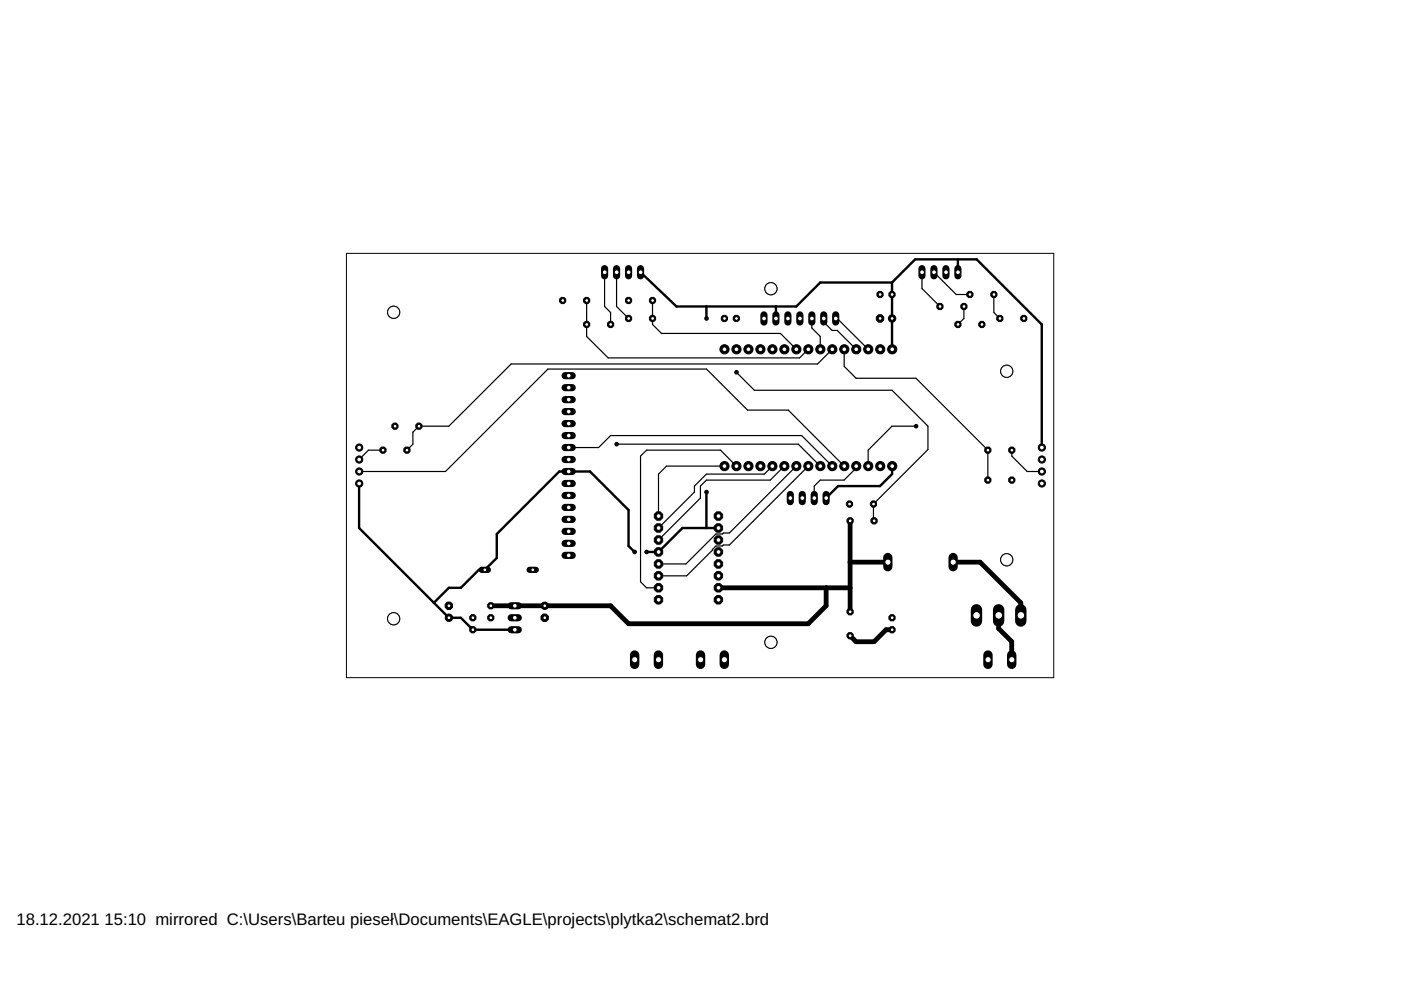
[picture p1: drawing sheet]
<svg xmlns="http://www.w3.org/2000/svg" width="297mm" height="210mm" viewBox="0 0 297 210" stroke-linecap="round" stroke-linejoin="round" font-family="sans-serif">
<defs><g id="words">
<g font-size="3.5">
<text x="3.5" y="196.2">18.12.2021</text>
<text x="22.2" y="196.2">15:10 mirrored C:\Users\Barteu pieseł\Documents\EAGLE\projects\plytka2\schemat2.brd</text>
</g>
</g></defs>
<path d="M180.2 119.2h8M180.2 110.4v19.3M202.1 119.2h5.7l8.6 8.6v2.7M152.3 124.6h27.9M175.2 124.6v3.8l-3.8 3.8h-38.1l-3.8-3.8h-25.4M189.1 133.5h-1.2l-2.6 2.6h-3.8l-1.3-1.3M211.7 130.5v2.8l2.8 2.7v3.9" fill="none" stroke="#000" stroke-width="1"/>
<path d="M135.8 57.7l7.6 7.3h25.4l5.1-5.1h15.2M189.1 59.9v14.1M189.1 59.9l4.9-4.9h13.1l13.8 13.8v26.1M203.1 55v2.7M149.8 65v2.5M164.5 65v2.5M189.1 74v.1M189.1 98.8v1.7l-2.5 2.6h-8.9l-2.5 2.5M76.1 102.5v9.5l19.1 19h2.5l2.5 2.5h8.9M134.5 117l-1.2-1.2v-7.7l-8.2-8.1h-6.5l-13.3 13.2v5.1l-2.5 2.5h-1.3l-3.8 3.8h-2.5l-3.2 3.2M149.8 104.3v7.7M152.3 112h-7.6l-5.1 5h-2.5" fill="none" stroke="#000" stroke-width=".51"/>
<g fill="none" stroke="#000" stroke-width=".25">
<path d="M128.2 57.7v7.3l1.3 1.3v2.5M130.7 57.7v7.3l2.6 2.5M195.5 57.7v3.5l3.8 3.8M198 57.7l4.7 4.7h2.9M124.4 63.7v7.6l4.5 4.6h40.6l1.9-1.8M138.3 63.7v5.1l2 1.9h25.2l3.3 3.4M156.1 78.9l3.8 3.8h29.2l7.6 7.7v4.9l-11.5 11.6v3.4l.1 .1M172.1 67.5v2.1l1.8 1.7v2.8M174.6 67.5v.8l1.8 1.8h1.1l4 4M176.4 74.1l-3.1 3.1h-64.9l-13.2 13.2h-6.4l-1.3 1.2v2.6l-1.2 1.2M177.2 67.5h.3l6.6 6.6M179 74.1v3.6l2.5 2.5h12.7l15.2 15.2v6.4"/>
<path d="M204.4 65v2.5l-1.3 1.3M210.7 62.4v3.9l1.3 1.2M81.2 95.4h-3.1l-2 2M120.6 94.9h6.3l2.6-2.5h40.5l6.4 6.4M130.7 94.2h38.5l4.7 4.6M153.6 98.8h-12.3l-1.7 1.7v8.9M156.1 98.8l-3.3-3.4h-15.7l-1.3 1.3v26.7l1.3 1.2h2.5M163.7 98.8l-1.6 1.7h-12.3l-2.6 2.6v1.2l-7.6 7.7M166.3 98.8l-3 3h-13.5l-1.3 1.3v2.5l-8.9 8.9M168.8 98.8l-14.2 14.2-2.8 .2-6.4 6.4h-5.8M171.4 98.8l-16.8 16.7-2.8 .3-6.2 6.3h-6M179 98.8l-11.9-11.8h-8.6l-8.7-8.7h-33.6l-21.8 21.7h-18.3"/>
<path d="M181.5 98.8v.4l-2.5 2.6h-5.1l-1.3 1.3v2.5M194.2 90.4h-5.1l-5 5v3.4M214.5 95.4v1.3l3.3 3.3h3.1"/>
</g>
<circle cx="139.6" cy="112" r=".96" fill="#000" stroke="#000" stroke-width=".21"/>
<circle cx="139.6" cy="112" r=".51" fill="#fff" stroke="#000" stroke-width=".21"/>
<circle cx="139.6" cy="114.5" r=".96" fill="#000" stroke="#000" stroke-width=".21"/>
<circle cx="139.6" cy="114.5" r=".51" fill="#fff" stroke="#000" stroke-width=".21"/>
<circle cx="139.6" cy="117" r=".96" fill="#000" stroke="#000" stroke-width=".21"/>
<circle cx="139.6" cy="117" r=".51" fill="#fff" stroke="#000" stroke-width=".21"/>
<circle cx="139.6" cy="119.6" r=".96" fill="#000" stroke="#000" stroke-width=".21"/>
<circle cx="139.6" cy="119.6" r=".51" fill="#fff" stroke="#000" stroke-width=".21"/>
<circle cx="139.6" cy="122.1" r=".96" fill="#000" stroke="#000" stroke-width=".21"/>
<circle cx="139.6" cy="122.1" r=".51" fill="#fff" stroke="#000" stroke-width=".21"/>
<circle cx="139.6" cy="124.6" r=".96" fill="#000" stroke="#000" stroke-width=".21"/>
<circle cx="139.6" cy="124.6" r=".51" fill="#fff" stroke="#000" stroke-width=".21"/>
<circle cx="139.6" cy="127.2" r=".96" fill="#000" stroke="#000" stroke-width=".21"/>
<circle cx="139.6" cy="127.2" r=".51" fill="#fff" stroke="#000" stroke-width=".21"/>
<circle cx="152.3" cy="127.2" r=".96" fill="#000" stroke="#000" stroke-width=".21"/>
<circle cx="152.3" cy="127.2" r=".51" fill="#fff" stroke="#000" stroke-width=".21"/>
<circle cx="152.3" cy="124.6" r=".96" fill="#000" stroke="#000" stroke-width=".21"/>
<circle cx="152.3" cy="124.6" r=".51" fill="#fff" stroke="#000" stroke-width=".21"/>
<circle cx="152.3" cy="122.1" r=".96" fill="#000" stroke="#000" stroke-width=".21"/>
<circle cx="152.3" cy="122.1" r=".51" fill="#fff" stroke="#000" stroke-width=".21"/>
<circle cx="152.3" cy="119.6" r=".96" fill="#000" stroke="#000" stroke-width=".21"/>
<circle cx="152.3" cy="119.6" r=".51" fill="#fff" stroke="#000" stroke-width=".21"/>
<circle cx="152.3" cy="117" r=".96" fill="#000" stroke="#000" stroke-width=".21"/>
<circle cx="152.3" cy="117" r=".51" fill="#fff" stroke="#000" stroke-width=".21"/>
<circle cx="152.3" cy="114.5" r=".96" fill="#000" stroke="#000" stroke-width=".21"/>
<circle cx="152.3" cy="114.5" r=".51" fill="#fff" stroke="#000" stroke-width=".21"/>
<circle cx="152.3" cy="112" r=".96" fill="#000" stroke="#000" stroke-width=".21"/>
<circle cx="152.3" cy="112" r=".51" fill="#fff" stroke="#000" stroke-width=".21"/>
<circle cx="152.3" cy="109.4" r=".96" fill="#000" stroke="#000" stroke-width=".21"/>
<circle cx="152.3" cy="109.4" r=".51" fill="#fff" stroke="#000" stroke-width=".21"/>
<circle cx="139.6" cy="109.4" r=".96" fill="#000" stroke="#000" stroke-width=".21"/>
<circle cx="139.6" cy="109.4" r=".51" fill="#fff" stroke="#000" stroke-width=".21"/>
<circle cx="76.2" cy="100" r=".76" fill="#000" stroke="#000" stroke-width=".21"/>
<circle cx="76.2" cy="100" r=".51" fill="#fff" stroke="#000" stroke-width=".21"/>
<circle cx="76.2" cy="97.4" r=".76" fill="#000" stroke="#000" stroke-width=".21"/>
<circle cx="76.2" cy="97.4" r=".51" fill="#fff" stroke="#000" stroke-width=".21"/>
<circle cx="76.2" cy="94.9" r=".76" fill="#000" stroke="#000" stroke-width=".21"/>
<circle cx="76.2" cy="94.9" r=".51" fill="#fff" stroke="#000" stroke-width=".21"/>
<circle cx="76.2" cy="102.5" r=".76" fill="#000" stroke="#000" stroke-width=".21"/>
<circle cx="76.2" cy="102.5" r=".51" fill="#fff" stroke="#000" stroke-width=".21"/>
<circle cx="189.1" cy="133.5" r=".71" fill="#000" stroke="#000" stroke-width=".21"/>
<circle cx="189.1" cy="133.5" r=".4" fill="#fff" stroke="#000" stroke-width=".21"/>
<circle cx="189.1" cy="131" r=".71" fill="#000" stroke="#000" stroke-width=".21"/>
<circle cx="189.1" cy="131" r=".4" fill="#fff" stroke="#000" stroke-width=".21"/>
<circle cx="180.2" cy="129.7" r=".71" fill="#000" stroke="#000" stroke-width=".21"/>
<circle cx="180.3" cy="129.7" r=".4" fill="#fff" stroke="#000" stroke-width=".21"/>
<circle cx="180.2" cy="134.8" r=".71" fill="#000" stroke="#000" stroke-width=".21"/>
<circle cx="180.3" cy="134.8" r=".4" fill="#fff" stroke="#000" stroke-width=".21"/>
<path d="M214.5 138.9v2" fill="none" stroke="#000" stroke-width="2"/>
<circle cx="214.5" cy="139.9" r=".66" fill="#fff" stroke="#000" stroke-width=".21"/>
<path d="M209.5 138.9v2" fill="none" stroke="#000" stroke-width="2"/>
<circle cx="209.5" cy="139.9" r=".66" fill="#fff" stroke="#000" stroke-width=".21"/>
<circle cx="83.7" cy="90.4" r=".71" fill="#000" stroke="#000" stroke-width=".21"/>
<circle cx="83.8" cy="90.4" r=".4" fill="#fff" stroke="#000" stroke-width=".21"/>
<circle cx="88.8" cy="90.4" r=".71" fill="#000" stroke="#000" stroke-width=".21"/>
<circle cx="88.8" cy="90.4" r=".4" fill="#fff" stroke="#000" stroke-width=".21"/>
<circle cx="86.3" cy="95.4" r=".71" fill="#000" stroke="#000" stroke-width=".21"/>
<circle cx="86.3" cy="95.4" r=".4" fill="#fff" stroke="#000" stroke-width=".21"/>
<circle cx="81.2" cy="95.4" r=".71" fill="#000" stroke="#000" stroke-width=".21"/>
<circle cx="81.2" cy="95.4" r=".4" fill="#fff" stroke="#000" stroke-width=".21"/>
<circle cx="185.3" cy="110.4" r=".71" fill="#000" stroke="#000" stroke-width=".21"/>
<circle cx="185.3" cy="110.4" r=".4" fill="#fff" stroke="#000" stroke-width=".21"/>
<circle cx="180.2" cy="110.4" r=".71" fill="#000" stroke="#000" stroke-width=".21"/>
<circle cx="180.3" cy="110.4" r=".4" fill="#fff" stroke="#000" stroke-width=".21"/>
<circle cx="185.2" cy="106.9" r=".71" fill="#000" stroke="#000" stroke-width=".21"/>
<circle cx="185.2" cy="106.9" r=".4" fill="#fff" stroke="#000" stroke-width=".21"/>
<circle cx="180.1" cy="106.9" r=".71" fill="#000" stroke="#000" stroke-width=".21"/>
<circle cx="180.1" cy="106.9" r=".4" fill="#fff" stroke="#000" stroke-width=".21"/>
<circle cx="186.6" cy="67.5" r=".85" fill="#000" stroke="#000" stroke-width=".21"/>
<circle cx="186.6" cy="67.5" r=".4" fill="#fff" stroke="#000" stroke-width=".21"/>
<circle cx="189.1" cy="67.5" r=".78" fill="#000" stroke="#000" stroke-width=".21"/>
<circle cx="189.1" cy="67.5" r=".4" fill="#fff" stroke="#000" stroke-width=".21"/>
<circle cx="186.6" cy="62.4" r=".71" fill="#000" stroke="#000" stroke-width=".21"/>
<circle cx="186.6" cy="62.4" r=".4" fill="#fff" stroke="#000" stroke-width=".21"/>
<circle cx="189.1" cy="62.4" r=".71" fill="#000" stroke="#000" stroke-width=".21"/>
<circle cx="189.1" cy="62.4" r=".4" fill="#fff" stroke="#000" stroke-width=".21"/>
<circle cx="153.6" cy="67.5" r=".71" fill="#000" stroke="#000" stroke-width=".21"/>
<circle cx="153.6" cy="67.5" r=".4" fill="#fff" stroke="#000" stroke-width=".21"/>
<circle cx="156.1" cy="67.5" r=".71" fill="#000" stroke="#000" stroke-width=".21"/>
<circle cx="156.1" cy="67.5" r=".4" fill="#fff" stroke="#000" stroke-width=".21"/>
<circle cx="220.9" cy="97.4" r=".76" fill="#000" stroke="#000" stroke-width=".21"/>
<circle cx="220.9" cy="97.4" r=".51" fill="#fff" stroke="#000" stroke-width=".21"/>
<circle cx="220.9" cy="100" r=".76" fill="#000" stroke="#000" stroke-width=".21"/>
<circle cx="220.9" cy="100" r=".51" fill="#fff" stroke="#000" stroke-width=".21"/>
<circle cx="220.9" cy="102.5" r=".76" fill="#000" stroke="#000" stroke-width=".21"/>
<circle cx="220.9" cy="102.5" r=".51" fill="#fff" stroke="#000" stroke-width=".21"/>
<circle cx="220.9" cy="94.9" r=".76" fill="#000" stroke="#000" stroke-width=".21"/>
<circle cx="220.9" cy="94.9" r=".51" fill="#fff" stroke="#000" stroke-width=".21"/>
<circle cx="214.5" cy="101.8" r=".71" fill="#000" stroke="#000" stroke-width=".21"/>
<circle cx="214.5" cy="101.8" r=".4" fill="#fff" stroke="#000" stroke-width=".21"/>
<circle cx="209.4" cy="101.8" r=".71" fill="#000" stroke="#000" stroke-width=".21"/>
<circle cx="209.5" cy="101.8" r=".4" fill="#fff" stroke="#000" stroke-width=".21"/>
<circle cx="209.4" cy="95.4" r=".71" fill="#000" stroke="#000" stroke-width=".21"/>
<circle cx="209.5" cy="95.4" r=".4" fill="#fff" stroke="#000" stroke-width=".21"/>
<circle cx="214.5" cy="95.4" r=".71" fill="#000" stroke="#000" stroke-width=".21"/>
<circle cx="214.5" cy="95.4" r=".4" fill="#fff" stroke="#000" stroke-width=".21"/>
<path d="M108.4 128.4h1.5" fill="none" stroke="#000" stroke-width="1.5"/>
<circle cx="109.2" cy="128.4" r=".51" fill="#fff" stroke="#000" stroke-width=".21"/>
<path d="M108.4 131h1.5" fill="none" stroke="#000" stroke-width="1.5"/>
<circle cx="109.2" cy="131" r=".51" fill="#fff" stroke="#000" stroke-width=".21"/>
<path d="M108.4 133.5h1.5" fill="none" stroke="#000" stroke-width="1.5"/>
<circle cx="109.2" cy="133.5" r=".51" fill="#fff" stroke="#000" stroke-width=".21"/>
<circle cx="104.1" cy="128.4" r=".71" fill="#000" stroke="#000" stroke-width=".21"/>
<circle cx="104.1" cy="128.4" r=".4" fill="#fff" stroke="#000" stroke-width=".21"/>
<circle cx="104.1" cy="131" r=".71" fill="#000" stroke="#000" stroke-width=".21"/>
<circle cx="104.1" cy="131" r=".4" fill="#fff" stroke="#000" stroke-width=".21"/>
<circle cx="100.2" cy="133.5" r=".71" fill="#000" stroke="#000" stroke-width=".21"/>
<circle cx="100.3" cy="133.5" r=".4" fill="#fff" stroke="#000" stroke-width=".21"/>
<circle cx="100.2" cy="131" r=".71" fill="#000" stroke="#000" stroke-width=".21"/>
<circle cx="100.3" cy="131" r=".4" fill="#fff" stroke="#000" stroke-width=".21"/>
<circle cx="115.5" cy="131" r=".85" fill="#000" stroke="#000" stroke-width=".21"/>
<circle cx="115.5" cy="131" r=".4" fill="#fff" stroke="#000" stroke-width=".21"/>
<circle cx="115.5" cy="128.4" r=".78" fill="#000" stroke="#000" stroke-width=".21"/>
<circle cx="115.5" cy="128.4" r=".4" fill="#fff" stroke="#000" stroke-width=".21"/>
<circle cx="95.2" cy="128.4" r=".85" fill="#000" stroke="#000" stroke-width=".21"/>
<circle cx="95.2" cy="128.4" r=".4" fill="#fff" stroke="#000" stroke-width=".21"/>
<circle cx="95.2" cy="131" r=".78" fill="#000" stroke="#000" stroke-width=".21"/>
<circle cx="95.2" cy="131" r=".4" fill="#fff" stroke="#000" stroke-width=".21"/>
<path d="M102.1 120.8h1.3" fill="none" stroke="#000" stroke-width="1.3"/>
<circle cx="102.8" cy="120.8" r=".4" fill="#fff" stroke="#000" stroke-width=".21"/>
<path d="M112.3 120.8h1.3" fill="none" stroke="#000" stroke-width="1.3"/>
<circle cx="113" cy="120.8" r=".4" fill="#fff" stroke="#000" stroke-width=".21"/>
<path d="M216.4 129.3v2.4" fill="none" stroke="#000" stroke-width="2.4"/>
<circle cx="216.5" cy="130.5" r=".8" fill="#fff" stroke="#000" stroke-width=".21"/>
<path d="M211.7 129.3v2.4" fill="none" stroke="#000" stroke-width="2.4"/>
<circle cx="211.8" cy="130.5" r=".8" fill="#fff" stroke="#000" stroke-width=".21"/>
<path d="M207 129.3v2.4" fill="none" stroke="#000" stroke-width="2.4"/>
<circle cx="207.1" cy="130.5" r=".8" fill="#fff" stroke="#000" stroke-width=".21"/>
<path d="M202.1 118.2v2" fill="none" stroke="#000" stroke-width="2"/>
<circle cx="202.1" cy="119.2" r=".66" fill="#fff" stroke="#000" stroke-width=".21"/>
<path d="M188.2 118.2v2" fill="none" stroke="#000" stroke-width="2"/>
<circle cx="188.3" cy="119.2" r=".66" fill="#fff" stroke="#000" stroke-width=".21"/>
<path d="M119.8 79.7h1.5" fill="none" stroke="#000" stroke-width="1.5"/>
<circle cx="120.6" cy="79.7" r=".51" fill="#fff" stroke="#000" stroke-width=".21"/>
<path d="M119.8 82.2h1.5" fill="none" stroke="#000" stroke-width="1.5"/>
<circle cx="120.6" cy="82.2" r=".51" fill="#fff" stroke="#000" stroke-width=".21"/>
<path d="M119.8 84.7h1.5" fill="none" stroke="#000" stroke-width="1.5"/>
<circle cx="120.6" cy="84.7" r=".51" fill="#fff" stroke="#000" stroke-width=".21"/>
<path d="M119.8 87.3h1.5" fill="none" stroke="#000" stroke-width="1.5"/>
<circle cx="120.6" cy="87.3" r=".51" fill="#fff" stroke="#000" stroke-width=".21"/>
<path d="M119.8 89.8h1.5" fill="none" stroke="#000" stroke-width="1.5"/>
<circle cx="120.6" cy="89.8" r=".51" fill="#fff" stroke="#000" stroke-width=".21"/>
<path d="M119.8 92.4h1.5" fill="none" stroke="#000" stroke-width="1.5"/>
<circle cx="120.6" cy="92.4" r=".51" fill="#fff" stroke="#000" stroke-width=".21"/>
<path d="M119.8 94.9h1.5" fill="none" stroke="#000" stroke-width="1.5"/>
<circle cx="120.6" cy="94.9" r=".51" fill="#fff" stroke="#000" stroke-width=".21"/>
<path d="M119.8 97.4h1.5" fill="none" stroke="#000" stroke-width="1.5"/>
<circle cx="120.6" cy="97.4" r=".51" fill="#fff" stroke="#000" stroke-width=".21"/>
<path d="M119.8 100h1.5" fill="none" stroke="#000" stroke-width="1.5"/>
<circle cx="120.6" cy="100" r=".51" fill="#fff" stroke="#000" stroke-width=".21"/>
<path d="M119.8 102.5h1.5" fill="none" stroke="#000" stroke-width="1.5"/>
<circle cx="120.6" cy="102.5" r=".51" fill="#fff" stroke="#000" stroke-width=".21"/>
<path d="M119.8 105.1h1.5" fill="none" stroke="#000" stroke-width="1.5"/>
<circle cx="120.6" cy="105.1" r=".51" fill="#fff" stroke="#000" stroke-width=".21"/>
<path d="M119.8 107.6h1.5" fill="none" stroke="#000" stroke-width="1.5"/>
<circle cx="120.6" cy="107.6" r=".51" fill="#fff" stroke="#000" stroke-width=".21"/>
<path d="M119.8 110.1h1.5" fill="none" stroke="#000" stroke-width="1.5"/>
<circle cx="120.6" cy="110.1" r=".51" fill="#fff" stroke="#000" stroke-width=".21"/>
<path d="M119.8 112.7h1.5" fill="none" stroke="#000" stroke-width="1.5"/>
<circle cx="120.6" cy="112.7" r=".51" fill="#fff" stroke="#000" stroke-width=".21"/>
<path d="M119.8 115.2h1.5" fill="none" stroke="#000" stroke-width="1.5"/>
<circle cx="120.6" cy="115.2" r=".51" fill="#fff" stroke="#000" stroke-width=".21"/>
<path d="M119.8 117.8h1.5" fill="none" stroke="#000" stroke-width="1.5"/>
<circle cx="120.6" cy="117.8" r=".51" fill="#fff" stroke="#000" stroke-width=".21"/>
<path d="M203.1 57v1.5" fill="none" stroke="#000" stroke-width="1.5"/>
<circle cx="203.1" cy="57.7" r=".51" fill="#fff" stroke="#000" stroke-width=".21"/>
<path d="M200.6 57v1.5" fill="none" stroke="#000" stroke-width="1.5"/>
<circle cx="200.6" cy="57.7" r=".51" fill="#fff" stroke="#000" stroke-width=".21"/>
<path d="M198 57v1.5" fill="none" stroke="#000" stroke-width="1.5"/>
<circle cx="198" cy="57.7" r=".51" fill="#fff" stroke="#000" stroke-width=".21"/>
<path d="M195.5 57v1.5" fill="none" stroke="#000" stroke-width="1.5"/>
<circle cx="195.5" cy="57.7" r=".51" fill="#fff" stroke="#000" stroke-width=".21"/>
<path d="M135.8 57v1.5" fill="none" stroke="#000" stroke-width="1.5"/>
<circle cx="135.8" cy="57.7" r=".51" fill="#fff" stroke="#000" stroke-width=".21"/>
<path d="M133.3 57v1.5" fill="none" stroke="#000" stroke-width="1.5"/>
<circle cx="133.3" cy="57.7" r=".51" fill="#fff" stroke="#000" stroke-width=".21"/>
<path d="M130.7 57v1.5" fill="none" stroke="#000" stroke-width="1.5"/>
<circle cx="130.7" cy="57.7" r=".51" fill="#fff" stroke="#000" stroke-width=".21"/>
<path d="M128.2 57v1.5" fill="none" stroke="#000" stroke-width="1.5"/>
<circle cx="128.2" cy="57.7" r=".51" fill="#fff" stroke="#000" stroke-width=".21"/>
<path d="M139.6 138.9v2" fill="none" stroke="#000" stroke-width="2"/>
<circle cx="139.6" cy="139.9" r=".66" fill="#fff" stroke="#000" stroke-width=".21"/>
<path d="M134.6 138.9v2" fill="none" stroke="#000" stroke-width="2"/>
<circle cx="134.6" cy="139.9" r=".66" fill="#fff" stroke="#000" stroke-width=".21"/>
<path d="M153.6 138.9v2" fill="none" stroke="#000" stroke-width="2"/>
<circle cx="153.6" cy="139.9" r=".66" fill="#fff" stroke="#000" stroke-width=".21"/>
<path d="M148.5 138.9v2" fill="none" stroke="#000" stroke-width="2"/>
<circle cx="148.5" cy="139.9" r=".66" fill="#fff" stroke="#000" stroke-width=".21"/>
<circle cx="212" cy="67.5" r=".71" fill="#000" stroke="#000" stroke-width=".21"/>
<circle cx="212" cy="67.5" r=".4" fill="#fff" stroke="#000" stroke-width=".21"/>
<circle cx="217.1" cy="67.5" r=".71" fill="#000" stroke="#000" stroke-width=".21"/>
<circle cx="217.1" cy="67.5" r=".4" fill="#fff" stroke="#000" stroke-width=".21"/>
<circle cx="203.1" cy="68.8" r=".71" fill="#000" stroke="#000" stroke-width=".21"/>
<circle cx="203.1" cy="68.8" r=".4" fill="#fff" stroke="#000" stroke-width=".21"/>
<circle cx="208.2" cy="68.8" r=".71" fill="#000" stroke="#000" stroke-width=".21"/>
<circle cx="208.2" cy="68.8" r=".4" fill="#fff" stroke="#000" stroke-width=".21"/>
<circle cx="138.3" cy="63.7" r=".71" fill="#000" stroke="#000" stroke-width=".21"/>
<circle cx="138.4" cy="63.7" r=".4" fill="#fff" stroke="#000" stroke-width=".21"/>
<circle cx="133.3" cy="63.7" r=".71" fill="#000" stroke="#000" stroke-width=".21"/>
<circle cx="133.3" cy="63.7" r=".4" fill="#fff" stroke="#000" stroke-width=".21"/>
<circle cx="124.4" cy="63.7" r=".71" fill="#000" stroke="#000" stroke-width=".21"/>
<circle cx="124.4" cy="63.7" r=".4" fill="#fff" stroke="#000" stroke-width=".21"/>
<circle cx="119.3" cy="63.7" r=".71" fill="#000" stroke="#000" stroke-width=".21"/>
<circle cx="119.3" cy="63.7" r=".4" fill="#fff" stroke="#000" stroke-width=".21"/>
<circle cx="189.2" cy="98.8" r=".97" fill="#000" stroke="#000" stroke-width=".21"/>
<circle cx="189.2" cy="98.8" r=".51" fill="#fff" stroke="#000" stroke-width=".21"/>
<circle cx="186.6" cy="98.8" r=".97" fill="#000" stroke="#000" stroke-width=".21"/>
<circle cx="186.6" cy="98.8" r=".51" fill="#fff" stroke="#000" stroke-width=".21"/>
<circle cx="184.1" cy="98.8" r=".97" fill="#000" stroke="#000" stroke-width=".21"/>
<circle cx="184.1" cy="98.8" r=".51" fill="#fff" stroke="#000" stroke-width=".21"/>
<circle cx="181.5" cy="98.8" r=".97" fill="#000" stroke="#000" stroke-width=".21"/>
<circle cx="181.5" cy="98.8" r=".51" fill="#fff" stroke="#000" stroke-width=".21"/>
<circle cx="179" cy="98.8" r=".97" fill="#000" stroke="#000" stroke-width=".21"/>
<circle cx="179" cy="98.8" r=".51" fill="#fff" stroke="#000" stroke-width=".21"/>
<circle cx="176.5" cy="98.8" r=".97" fill="#000" stroke="#000" stroke-width=".21"/>
<circle cx="176.5" cy="98.8" r=".51" fill="#fff" stroke="#000" stroke-width=".21"/>
<circle cx="173.9" cy="98.8" r=".97" fill="#000" stroke="#000" stroke-width=".21"/>
<circle cx="173.9" cy="98.8" r=".51" fill="#fff" stroke="#000" stroke-width=".21"/>
<circle cx="171.4" cy="98.8" r=".97" fill="#000" stroke="#000" stroke-width=".21"/>
<circle cx="171.4" cy="98.8" r=".51" fill="#fff" stroke="#000" stroke-width=".21"/>
<circle cx="168.8" cy="98.8" r=".97" fill="#000" stroke="#000" stroke-width=".21"/>
<circle cx="168.8" cy="98.8" r=".51" fill="#fff" stroke="#000" stroke-width=".21"/>
<circle cx="166.3" cy="98.8" r=".97" fill="#000" stroke="#000" stroke-width=".21"/>
<circle cx="166.3" cy="98.8" r=".51" fill="#fff" stroke="#000" stroke-width=".21"/>
<circle cx="163.8" cy="98.8" r=".97" fill="#000" stroke="#000" stroke-width=".21"/>
<circle cx="163.8" cy="98.8" r=".51" fill="#fff" stroke="#000" stroke-width=".21"/>
<circle cx="161.2" cy="98.8" r=".97" fill="#000" stroke="#000" stroke-width=".21"/>
<circle cx="161.2" cy="98.8" r=".51" fill="#fff" stroke="#000" stroke-width=".21"/>
<circle cx="158.7" cy="98.8" r=".97" fill="#000" stroke="#000" stroke-width=".21"/>
<circle cx="158.7" cy="98.8" r=".51" fill="#fff" stroke="#000" stroke-width=".21"/>
<circle cx="156.1" cy="98.8" r=".97" fill="#000" stroke="#000" stroke-width=".21"/>
<circle cx="156.1" cy="98.8" r=".51" fill="#fff" stroke="#000" stroke-width=".21"/>
<circle cx="153.6" cy="98.8" r=".97" fill="#000" stroke="#000" stroke-width=".21"/>
<circle cx="153.6" cy="98.8" r=".51" fill="#fff" stroke="#000" stroke-width=".21"/>
<circle cx="189.2" cy="74.1" r=".97" fill="#000" stroke="#000" stroke-width=".21"/>
<circle cx="189.2" cy="74.1" r=".51" fill="#fff" stroke="#000" stroke-width=".21"/>
<circle cx="186.6" cy="74.1" r=".97" fill="#000" stroke="#000" stroke-width=".21"/>
<circle cx="186.6" cy="74.1" r=".51" fill="#fff" stroke="#000" stroke-width=".21"/>
<circle cx="184.1" cy="74.1" r=".97" fill="#000" stroke="#000" stroke-width=".21"/>
<circle cx="184.1" cy="74.1" r=".51" fill="#fff" stroke="#000" stroke-width=".21"/>
<circle cx="181.5" cy="74.1" r=".97" fill="#000" stroke="#000" stroke-width=".21"/>
<circle cx="181.5" cy="74.1" r=".51" fill="#fff" stroke="#000" stroke-width=".21"/>
<circle cx="179" cy="74.1" r=".97" fill="#000" stroke="#000" stroke-width=".21"/>
<circle cx="179" cy="74.1" r=".51" fill="#fff" stroke="#000" stroke-width=".21"/>
<circle cx="176.5" cy="74.1" r=".97" fill="#000" stroke="#000" stroke-width=".21"/>
<circle cx="176.5" cy="74.1" r=".51" fill="#fff" stroke="#000" stroke-width=".21"/>
<circle cx="173.9" cy="74.1" r=".97" fill="#000" stroke="#000" stroke-width=".21"/>
<circle cx="173.9" cy="74.1" r=".51" fill="#fff" stroke="#000" stroke-width=".21"/>
<circle cx="171.4" cy="74.1" r=".97" fill="#000" stroke="#000" stroke-width=".21"/>
<circle cx="171.4" cy="74.1" r=".51" fill="#fff" stroke="#000" stroke-width=".21"/>
<circle cx="168.8" cy="74.1" r=".97" fill="#000" stroke="#000" stroke-width=".21"/>
<circle cx="168.8" cy="74.1" r=".51" fill="#fff" stroke="#000" stroke-width=".21"/>
<circle cx="166.3" cy="74.1" r=".97" fill="#000" stroke="#000" stroke-width=".21"/>
<circle cx="166.3" cy="74.1" r=".51" fill="#fff" stroke="#000" stroke-width=".21"/>
<circle cx="163.8" cy="74.1" r=".97" fill="#000" stroke="#000" stroke-width=".21"/>
<circle cx="163.8" cy="74.1" r=".51" fill="#fff" stroke="#000" stroke-width=".21"/>
<circle cx="161.2" cy="74.1" r=".97" fill="#000" stroke="#000" stroke-width=".21"/>
<circle cx="161.2" cy="74.1" r=".51" fill="#fff" stroke="#000" stroke-width=".21"/>
<circle cx="158.7" cy="74.1" r=".97" fill="#000" stroke="#000" stroke-width=".21"/>
<circle cx="158.7" cy="74.1" r=".51" fill="#fff" stroke="#000" stroke-width=".21"/>
<circle cx="156.1" cy="74.1" r=".97" fill="#000" stroke="#000" stroke-width=".21"/>
<circle cx="156.1" cy="74.1" r=".51" fill="#fff" stroke="#000" stroke-width=".21"/>
<circle cx="153.6" cy="74.1" r=".97" fill="#000" stroke="#000" stroke-width=".21"/>
<circle cx="153.6" cy="74.1" r=".51" fill="#fff" stroke="#000" stroke-width=".21"/>
<circle cx="133.3" cy="67.5" r=".71" fill="#000" stroke="#000" stroke-width=".21"/>
<circle cx="133.3" cy="67.5" r=".4" fill="#fff" stroke="#000" stroke-width=".21"/>
<circle cx="138.3" cy="67.5" r=".71" fill="#000" stroke="#000" stroke-width=".21"/>
<circle cx="138.4" cy="67.5" r=".4" fill="#fff" stroke="#000" stroke-width=".21"/>
<circle cx="129.5" cy="68.8" r=".71" fill="#000" stroke="#000" stroke-width=".21"/>
<circle cx="129.5" cy="68.8" r=".4" fill="#fff" stroke="#000" stroke-width=".21"/>
<circle cx="124.4" cy="68.8" r=".71" fill="#000" stroke="#000" stroke-width=".21"/>
<circle cx="124.4" cy="68.8" r=".4" fill="#fff" stroke="#000" stroke-width=".21"/>
<circle cx="199.3" cy="65" r=".71" fill="#000" stroke="#000" stroke-width=".21"/>
<circle cx="199.3" cy="65" r=".4" fill="#fff" stroke="#000" stroke-width=".21"/>
<circle cx="204.4" cy="65" r=".71" fill="#000" stroke="#000" stroke-width=".21"/>
<circle cx="204.4" cy="65" r=".4" fill="#fff" stroke="#000" stroke-width=".21"/>
<circle cx="205.6" cy="62.4" r=".71" fill="#000" stroke="#000" stroke-width=".21"/>
<circle cx="205.7" cy="62.4" r=".4" fill="#fff" stroke="#000" stroke-width=".21"/>
<circle cx="210.7" cy="62.4" r=".71" fill="#000" stroke="#000" stroke-width=".21"/>
<circle cx="210.7" cy="62.4" r=".4" fill="#fff" stroke="#000" stroke-width=".21"/>
<path d="M177.2 66.8v1.5" fill="none" stroke="#000" stroke-width="1.5"/>
<circle cx="177.2" cy="67.5" r=".51" fill="#fff" stroke="#000" stroke-width=".21"/>
<path d="M174.6 66.8v1.5" fill="none" stroke="#000" stroke-width="1.5"/>
<circle cx="174.7" cy="67.5" r=".51" fill="#fff" stroke="#000" stroke-width=".21"/>
<path d="M172.1 66.8v1.5" fill="none" stroke="#000" stroke-width="1.5"/>
<circle cx="172.1" cy="67.5" r=".51" fill="#fff" stroke="#000" stroke-width=".21"/>
<path d="M169.6 66.8v1.5" fill="none" stroke="#000" stroke-width="1.5"/>
<circle cx="169.6" cy="67.5" r=".51" fill="#fff" stroke="#000" stroke-width=".21"/>
<path d="M167 66.8v1.5" fill="none" stroke="#000" stroke-width="1.5"/>
<circle cx="167.1" cy="67.5" r=".51" fill="#fff" stroke="#000" stroke-width=".21"/>
<path d="M164.5 66.8v1.5" fill="none" stroke="#000" stroke-width="1.5"/>
<circle cx="164.5" cy="67.5" r=".51" fill="#fff" stroke="#000" stroke-width=".21"/>
<path d="M162 66.8v1.5" fill="none" stroke="#000" stroke-width="1.5"/>
<circle cx="162" cy="67.5" r=".51" fill="#fff" stroke="#000" stroke-width=".21"/>
<path d="M167.6 104.8v1.6" fill="none" stroke="#000" stroke-width="1.5"/>
<circle cx="167.6" cy="105.6" r=".51" fill="#fff" stroke="#000" stroke-width=".21"/>
<path d="M170.1 104.8v1.6" fill="none" stroke="#000" stroke-width="1.5"/>
<circle cx="170.1" cy="105.6" r=".51" fill="#fff" stroke="#000" stroke-width=".21"/>
<path d="M172.6 104.8v1.6" fill="none" stroke="#000" stroke-width="1.5"/>
<circle cx="172.7" cy="105.6" r=".51" fill="#fff" stroke="#000" stroke-width=".21"/>
<path d="M175.2 104.8v1.6" fill="none" stroke="#000" stroke-width="1.5"/>
<circle cx="175.2" cy="105.6" r=".51" fill="#fff" stroke="#000" stroke-width=".21"/>
<circle cx="149.8" cy="67.5" r=".38" fill="#000" stroke="#000" stroke-width=".21"/>
<circle cx="149.8" cy="67.5" r=".17" fill="#fff" stroke="#000" stroke-width=".21"/>
<circle cx="137.1" cy="117" r=".38" fill="#000" stroke="#000" stroke-width=".21"/>
<circle cx="137.1" cy="117" r=".17" fill="#fff" stroke="#000" stroke-width=".21"/>
<circle cx="134.6" cy="117" r=".38" fill="#000" stroke="#000" stroke-width=".21"/>
<circle cx="134.6" cy="117" r=".17" fill="#fff" stroke="#000" stroke-width=".21"/>
<circle cx="149.8" cy="104.3" r=".38" fill="#000" stroke="#000" stroke-width=".21"/>
<circle cx="149.8" cy="104.3" r=".17" fill="#fff" stroke="#000" stroke-width=".21"/>
<circle cx="194.2" cy="90.4" r=".38" fill="#000" stroke="#000" stroke-width=".21"/>
<circle cx="194.2" cy="90.4" r=".17" fill="#fff" stroke="#000" stroke-width=".21"/>
<circle cx="130.7" cy="94.2" r=".38" fill="#000" stroke="#000" stroke-width=".21"/>
<circle cx="130.7" cy="94.2" r=".17" fill="#fff" stroke="#000" stroke-width=".21"/>
<circle cx="156.1" cy="78.9" r=".38" fill="#000" stroke="#000" stroke-width=".21"/>
<circle cx="156.1" cy="78.9" r=".17" fill="#fff" stroke="#000" stroke-width=".21"/>
<g fill="none" stroke="#000" stroke-width=".21">
<path d="M73.4 53.7h150v90h-150z"/>
<circle cx="213.4" cy="78.7" r="1.29"/>
</g>
<circle cx="213.4" cy="78.7" r="1.29" fill="#fff" stroke="#000" stroke-width=".21"/>
<circle cx="213.4" cy="118.7" r="1.29" fill="none" stroke="#000" stroke-width=".21"/>
<circle cx="213.4" cy="118.7" r="1.29" fill="#fff" stroke="#000" stroke-width=".21"/>
<circle cx="163.4" cy="61.2" r="1.29" fill="none" stroke="#000" stroke-width=".21"/>
<circle cx="163.4" cy="61.2" r="1.29" fill="#fff" stroke="#000" stroke-width=".21"/>
<circle cx="163.4" cy="136.2" r="1.29" fill="none" stroke="#000" stroke-width=".21"/>
<circle cx="163.4" cy="136.2" r="1.29" fill="#fff" stroke="#000" stroke-width=".21"/>
<circle cx="83.5" cy="131.2" r="1.29" fill="none" stroke="#000" stroke-width=".21"/>
<circle cx="83.5" cy="131.2" r="1.29" fill="#fff" stroke="#000" stroke-width=".21"/>
<circle cx="83.5" cy="66.2" r="1.29" fill="none" stroke="#000" stroke-width=".21"/>
<circle cx="83.5" cy="66.2" r="1.29" fill="#fff" stroke="#000" stroke-width=".21"/>
<use href="#words"/>
</svg>
